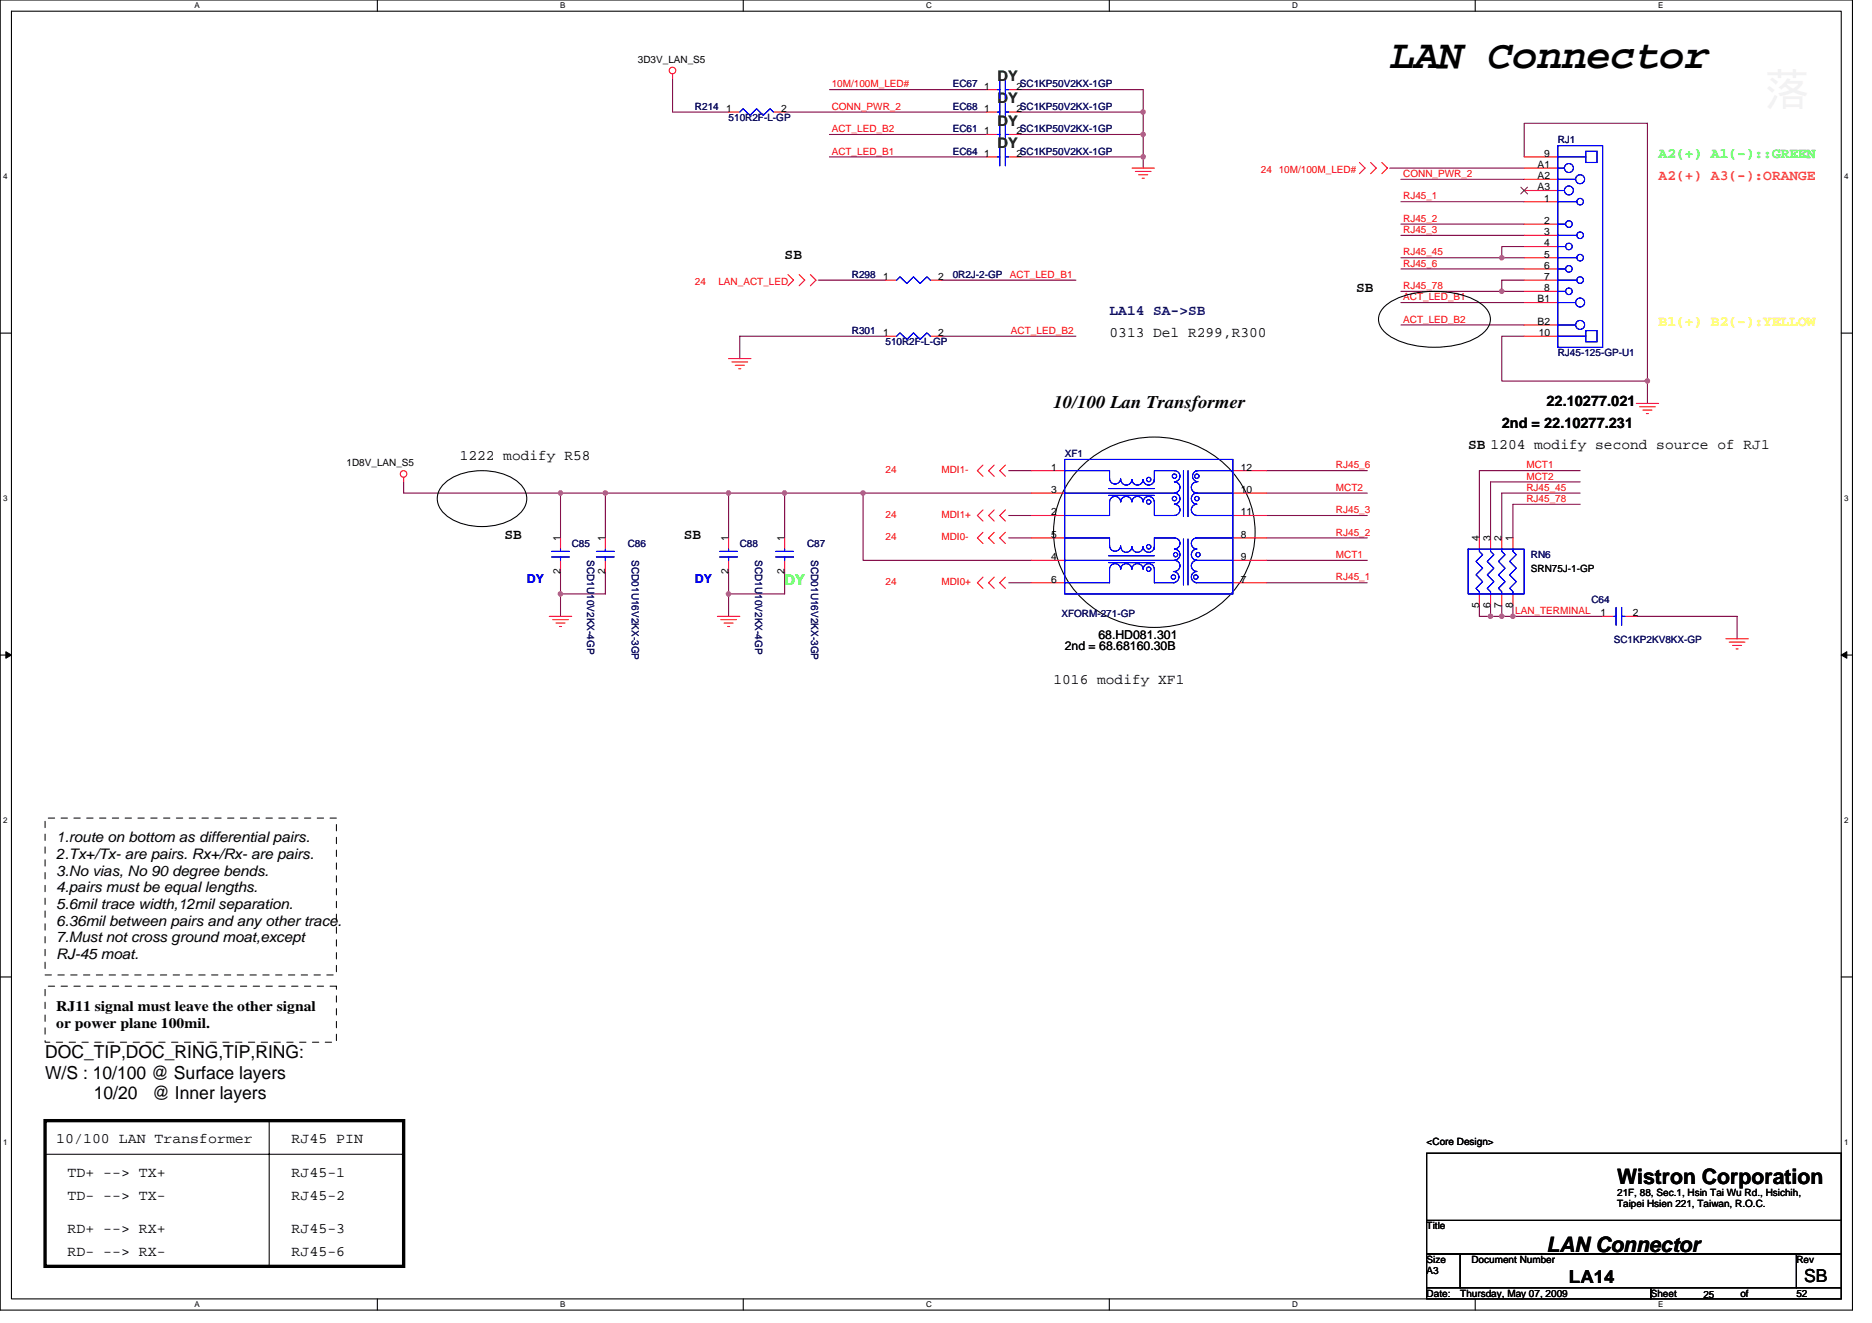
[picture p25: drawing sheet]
<svg xmlns="http://www.w3.org/2000/svg" width="297mm" height="210mm" viewBox="0 0 297 210" stroke-linecap="round" stroke-linejoin="round" font-family="sans-serif">
<defs><g id="words">
<text font-size="6.6" x="220.5" y="10.8">LAN Connector</text>
<g font-size="3.4">
<text x="256.6" y="187.9">Wistron Corporation</text>
<text x="245.4" y="198.7">LAN Connector</text>
</g>
<g font-size="2.8">
<text x="167.2" y="64.8">10/100 Lan Transformer</text>
<text x="7.2" y="167.9">DOC_TIP,DOC_RING,TIP,RING:</text>
<text x="7.2" y="171.2">W/S : 10/100 @ Surface layers</text>
<text x="14.9" y="174.4">10/20</text>
<text x="24.2" y="174.4">@ Inner layers</text>
<text x="249" y="203.6">LA14</text>
<text x="286.3" y="203.5">SB</text>
</g>
<g font-size="2.3" fill="#008000">
<text x="158.3" y="16.4">DY</text>
<text x="158.3" y="12.8">DY</text>
<text x="158.3" y="19.9">DY</text>
<text x="158.3" y="23.5">DY</text>
</g>
<g font-size="2.3" fill="#0f0">
<text x="263.2" y="25">A2(+) A1(-)::GREEN</text>
<text x="124.5" y="92.8">DY</text>
</g>
<text font-size="2.3" fill="#ff8000" x="263.2" y="28.6">A2(+) A3(-):ORANGE</text>
<g font-size="2.3">
<text x="124.5" y="41">SB</text>
<text x="215.2" y="46.4">SB</text>
<text x="176.1" y="53.4">0313 Del R299,R300</text>
<text x="245.4" y="64.4">22.10277.021</text>
<text x="233" y="71.3">SB 1204 modify second source of RJ1</text>
<text x="238.3" y="67.9">2nd = 22.10277.231</text>
<text x="72.9" y="73">1222 modify R58</text>
<text x="80" y="85.5">SB</text>
<text x="108.5" y="85.5">SB</text>
<text x="167.2" y="108.5">1016 modify XF1</text>
<text x="8.9" y="133.6">1.route on bottom as differential pairs.</text>
<text x="8.9" y="136.3">2.Tx+/Tx- are pairs. Rx+/Rx- are pairs.</text>
<text x="8.9" y="138.9">3.No vias, No 90 degree bends.</text>
<text x="8.9" y="141.6">4.pairs must be equal lengths.</text>
<text x="8.9" y="144.2">5.6mil trace width,12mil separation.</text>
<text x="8.9" y="146.9">6.36mil between pairs and any other trace.</text>
<text x="8.9" y="149.5">7.Must not cross ground moat,except</text>
<text x="8.9" y="152.2">RJ-45 moat.</text>
<text x="8.9" y="160.3">RJ11 signal must leave the other signal</text>
<text x="8.9" y="163">or power plane 100mil.</text>
<text x="8.9" y="181.4">10/100 LAN Transformer</text>
<text x="46.3" y="181.4">RJ45 PIN</text>
<text x="10.7" y="186.8">TD+ --&gt; TX+</text>
<text x="10.7" y="190.3">TD- --&gt; TX-</text>
<text x="46.3" y="190.3">RJ45-2</text>
<text x="46.3" y="186.8">RJ45-1</text>
<text x="10.7" y="195.6">RD+ --&gt; RX+</text>
<text x="46.3" y="195.6">RJ45-3</text>
<text x="10.7" y="199.2">RD- --&gt; RX-</text>
<text x="46.3" y="199.2">RJ45-6</text>
</g>
<text font-size="2.3" fill="#000080" x="176.1" y="49.9">LA14 SA-&gt;SB</text>
<text font-size="2.3" fill="#ff0" x="263.2" y="51.7">B1(+) B2(-):YELLOW</text>
<g font-size="1.9" fill="#00f">
<text x="83.6" y="92.5">DY</text>
<text x="110.3" y="92.5">DY</text>
</g>
<g font-size="1.9">
<text x="174.3" y="101.3">68.HD081.301</text>
<text x="168.9" y="103.1">2nd = 68.68160.30B</text>
</g>
<g font-size="1.6">
<text x="101.2" y="9.9">3D3V_LAN_S5</text>
<text x="115.2" y="17.8">1</text>
<text x="124" y="17.8">2</text>
<text x="156.1" y="17.8">1</text>
<text x="156.1" y="14.2">1</text>
<text x="161.3" y="17.8">2SC1KP50V2KX-1GP</text>
<text x="161.3" y="14.2">2SC1KP50V2KX-1GP</text>
<text x="156.1" y="21.3">1</text>
<text x="161.3" y="21.3">2SC1KP50V2KX-1GP</text>
<text x="156.1" y="24.9">1</text>
<text x="161.3" y="24.9">2SC1KP50V2KX-1GP</text>
<text x="244" y="26.6">A1</text>
<text x="244" y="28.4">A2</text>
<text x="245" y="24.9">9</text>
<text x="244" y="30.2">A3</text>
<text x="245" y="32">1</text>
<text x="245" y="35.5">2</text>
<text x="245" y="37.3">3</text>
<text x="245" y="39.1">4</text>
<text x="245" y="40.9">5</text>
<text x="140.1" y="44.4">1</text>
<text x="148.9" y="44.4">2</text>
<text x="244" y="48">B1</text>
<text x="245" y="42.7">6</text>
<text x="245" y="44.4">7</text>
<text x="245" y="46.2">8</text>
<text x="140.1" y="53.3">1</text>
<text x="148.9" y="53.3">2</text>
<text x="244" y="51.5">B2</text>
<text x="244.2" y="53.3">10</text>
<text x="55" y="74">1D8V_LAN_S5</text>
<text x="166.8" y="74.7">1</text>
<text x="196.9" y="74.7">12</text>
<text x="166.8" y="81.8">2</text>
<text x="166.8" y="78.2">3</text>
<text x="196.9" y="78.2">10</text>
<text x="196.9" y="81.8">11</text>
<text x="88.9" y="85.9" transform="rotate(-90 88.9 85.9)">1</text>
<text x="96" y="85.9" transform="rotate(-90 96 85.9)">1</text>
<text x="115.6" y="85.9" transform="rotate(-90 115.6 85.9)">1</text>
<text x="124.5" y="85.9" transform="rotate(-90 124.5 85.9)">1</text>
<text x="166.8" y="88.9">4</text>
<text x="166.8" y="85.3">5</text>
<text x="196.9" y="88.9">9</text>
<text x="196.9" y="85.3">8</text>
<text x="234.7" y="85.9" transform="rotate(-90 234.7 85.9)">4</text>
<text x="236.5" y="85.9" transform="rotate(-90 236.5 85.9)">3</text>
<text x="238.3" y="85.9" transform="rotate(-90 238.3 85.9)">2</text>
<text x="240" y="85.9" transform="rotate(-90 240 85.9)">1</text>
<text x="88.9" y="91.1" transform="rotate(-90 88.9 91.1)">2</text>
<text x="96" y="91.1" transform="rotate(-90 96 91.1)">2</text>
<text x="115.6" y="91.1" transform="rotate(-90 115.6 91.1)">2</text>
<text x="124.5" y="91.1" transform="rotate(-90 124.5 91.1)">2</text>
<text x="166.8" y="92.4">6</text>
<text x="196.9" y="92.4">7</text>
<text x="242.9" y="90.7">SRN75J-1-GP</text>
<text x="234.7" y="96.4" transform="rotate(-90 234.7 96.4)">5</text>
<text x="236.5" y="96.4" transform="rotate(-90 236.5 96.4)">6</text>
<text x="238.3" y="96.4" transform="rotate(-90 238.3 96.4)">7</text>
<text x="240" y="96.4" transform="rotate(-90 240 96.4)">8</text>
<text x="253.9" y="97.8">1</text>
<text x="259.1" y="97.8">2</text>
<text x="226.4" y="181.7">&lt;Core Design&gt;</text>
<text x="256.6" y="189.7">21F, 88, Sec.1, Hsin Tai Wu Rd., Hsichih,</text>
<text x="256.6" y="191.5">Taipei Hsien 221, Taiwan, R.O.C.</text>
<text x="226.4" y="195.1">Title</text>
<text x="226.4" y="200.4">Size</text>
<text x="226.4" y="202.2">A3</text>
<text x="233.5" y="200.4">Document Number</text>
<text x="285" y="200.4">Rev</text>
<text x="226.4" y="205.7">Date:</text>
<text x="231.7" y="205.7">Thursday, May 07, 2009</text>
<text x="261.9" y="205.7">Sheet</text>
<text x="270.3" y="205.9">25</text>
<text x="276.2" y="205.7">of</text>
<text x="285" y="205.7">52</text>
</g>
<g font-size="1.6" fill="#000080">
<text x="110.3" y="17.4">R214</text>
<text x="151.2" y="17.4">EC68</text>
<text x="151.2" y="13.9">EC67</text>
<text x="115.6" y="19.2">510R2F-L-GP</text>
<text x="151.2" y="21">EC61</text>
<text x="247.2" y="22.8">RJ1</text>
<text x="151.2" y="24.5">EC64</text>
<text x="135.2" y="44.1">R298</text>
<text x="151.2" y="44.1">0R2J-2-GP</text>
<text x="135.2" y="53">R301</text>
<text x="140.5" y="54.8">510R2F-L-GP</text>
<text x="247.2" y="56.5">RJ45-125-GP-U1</text>
<text x="168.9" y="72.5">XF1</text>
<text x="90.7" y="86.8">C85</text>
<text x="93.2" y="88.9" transform="rotate(90 93.2 88.9)">SCD1U10V2KX-4GP</text>
<text x="99.6" y="86.8">C86</text>
<text x="100.3" y="88.9" transform="rotate(90 100.3 88.9)">SCD01U16V2KX-3GP</text>
<text x="117.4" y="86.8">C88</text>
<text x="119.8" y="88.9" transform="rotate(90 119.8 88.9)">SCD1U10V2KX-4GP</text>
<text x="128.1" y="86.8">C87</text>
<text x="128.7" y="88.9" transform="rotate(90 128.7 88.9)">SCD01U16V2KX-3GP</text>
<text x="242.9" y="88.5">RN6</text>
<text x="252.5" y="95.7">C64</text>
<text x="168.4" y="98">XFORM-271-GP</text>
<text x="256.1" y="102">SC1KP2KV8KX-GP</text>
</g>
<g font-size="1.6" fill="#f00">
<text x="132" y="17.4">CONN_PWR_2</text>
<text x="132" y="13.9">10M/100M_LED#</text>
<text x="132" y="21">ACT_LED_B2</text>
<text x="132" y="24.5">ACT_LED_B1</text>
<text x="200.1" y="27.4">24</text>
<text x="202.9" y="27.4">10M/100M_LED#</text>
<text x="222.6" y="28.1">CONN_PWR_2</text>
<text x="222.6" y="31.6">RJ45_1</text>
<text x="222.6" y="35.2">RJ45_2</text>
<text x="222.6" y="37">RJ45_3</text>
<text x="222.6" y="40.5">RJ45_45</text>
<text x="110.3" y="45.1">24</text>
<text x="114" y="45.1">LAN_ACT_LED</text>
<text x="160.2" y="44.1">ACT_LED_B1</text>
<text x="222.6" y="42.3">RJ45_6</text>
<text x="222.6" y="45.9">RJ45_78</text>
<text x="222.6" y="47.6">ACT_LED_B1</text>
<text x="160.4" y="53">ACT_LED_B2</text>
<text x="222.6" y="51.2">ACT_LED_B2</text>
<text x="140.5" y="75">24</text>
<text x="149.4" y="75">MDI1-</text>
<text x="212" y="77.9">MCT2</text>
<text x="212" y="74.3">RJ45_6</text>
<text x="242.2" y="74.3">MCT1</text>
<text x="242.2" y="76.1">MCT2</text>
<text x="242.2" y="77.9">RJ45_45</text>
<text x="140.5" y="82.1">24</text>
<text x="149.4" y="82.1">MDI1+</text>
<text x="212" y="81.4">RJ45_3</text>
<text x="242.2" y="79.7">RJ45_78</text>
<text x="140.5" y="85.7">24</text>
<text x="149.4" y="85.7">MDI0-</text>
<text x="212" y="85">RJ45_2</text>
<text x="212" y="88.5">MCT1</text>
<text x="140.5" y="92.8">24</text>
<text x="149.4" y="92.8">MDI0+</text>
<text x="212" y="92.1">RJ45_1</text>
<text x="240.4" y="97.4">LAN_TERMINAL</text>
</g>
<g font-size="1.3">
<text x="30.8" y="1.3">A</text>
<text x="88.9" y="1.3">B</text>
<text x="147" y="1.3">C</text>
<text x="205" y="1.3">D</text>
<text x="263.1" y="1.3">E</text>
<text x=".5" y="28.4">4</text>
<text x="292.6" y="28.4">4</text>
<text x=".5" y="79.5">3</text>
<text x="292.6" y="79.5">3</text>
<text x=".5" y="130.6">2</text>
<text x="292.6" y="130.6">2</text>
<text x=".5" y="181.7">1</text>
<text x="292.6" y="181.7">1</text>
<text x="30.8" y="207.4">A</text>
<text x="88.9" y="207.4">B</text>
<text x="147" y="207.4">C</text>
<text x="205" y="207.4">D</text>
<text x="263.1" y="207.4">E</text>
</g>
</g></defs>
<path d="M0 0h293.9v207.9h-293.9zM1.8 1.8h290.4v204.3h-290.4z" fill="none" stroke="#000" stroke-width=".17"/>
<g fill="#fff">
<path d="M30.8 .2h.9v1.4h-.9z"/>
<path d="M30.8 206.3h.9v1.4h-.9z"/>
</g>
<path d="M59.9 0v1.8M59.9 206.1v1.8" fill="none" stroke="#000" stroke-width=".17"/>
<g fill="#fff">
<path d="M88.9 .2h.8v1.4h-.8z"/>
<path d="M88.9 206.3h.8v1.4h-.8z"/>
</g>
<path d="M117.9 0v1.8M117.9 206.1v1.8" fill="none" stroke="#000" stroke-width=".17"/>
<g fill="#fff">
<path d="M147 .2h.9v1.4h-.9z"/>
<path d="M147 206.3h.9v1.4h-.9z"/>
</g>
<path d="M176 0v1.8M176 206.1v1.8" fill="none" stroke="#000" stroke-width=".17"/>
<g fill="#fff">
<path d="M205 .2h.9v1.4h-.9z"/>
<path d="M205 206.3h.9v1.4h-.9z"/>
</g>
<path d="M234.1 0v1.8M234.1 206.1v1.8" fill="none" stroke="#000" stroke-width=".17"/>
<g fill="#fff">
<path d="M263.1 .2h.8v1.4h-.8z"/>
<path d="M263.1 206.3h.8v1.4h-.8z"/>
<path d="M.5 27.3h.7v1.4h-.7z"/>
<path d="M292.6 27.3h.7v1.4h-.7z"/>
<path d="M.5 78.4h.7v1.4h-.7z"/>
<path d="M292.6 78.4h.7v1.4h-.7z"/>
</g>
<path d="M0 52.9h1.8M292.2 52.9h1.7" fill="none" stroke="#000" stroke-width=".17"/>
<g fill="#fff">
<path d="M.5 129.5h.7v1.4h-.7z"/>
<path d="M292.6 129.5h.7v1.4h-.7z"/>
</g>
<path d="M0 103.9h1.8M292.2 103.9h1.7" fill="none" stroke="#000" stroke-width=".17"/>
<path d="M.9 103.4l.9 .5-.9 .5zM292.2 103.9l.8-.5v1z" fill="#000" stroke="#000" stroke-width=".16"/>
<g fill="#fff">
<path d="M.5 180.5h.7v1.4h-.7z"/>
<path d="M292.6 180.5h.7v1.4h-.7z"/>
</g>
<g fill="none" stroke="#000" stroke-width=".17">
<path d="M219.6 48.8a11.5 11.5 0 0 1 8-2.6 11.6 11.6 0 0 1 8.1 2.6 2.53 2.53 0 0 1 0 3.7 11.5 11.5 0 0 1-8.1 2.6 11.5 11.5 0 0 1-8-2.6 2.54 2.54 0 0 1 0-3.7zM70.7 76.5a10 10 0 0 1 11.5 0 3.2 3.2 0 0 1 0 5.2 9.9 9.9 0 0 1-11.5 0 3.2 3.2 0 0 1 0-5.2zM171.9 73.8a16.5 16.5 0 0 1 26 4.8 14.8 14.8 0 0 1-8.5 19.8 16.3 16.3 0 0 1-21.5-9.5 14.5 14.5 0 0 1 4-15.1zM0 155h1.8M292.2 155h1.7M42.7 177.8v23.1M7.2 183.1h56.8M226.4 199h5.3v5.3h-5.3zM226.4 183h65.8v10.6h-65.8zM226.4 193.6h65.8v5.4h-65.8zM231.7 199h53.3v5.3h-53.3zM285 199h7.2v5.3h-7.2z"/>
<path d="M226.4 204.3h35.5v1.8h-35.5zM261.9 204.3h30.3v1.8h-30.3z"/>
</g>
<g fill="none" stroke="#800040" stroke-width=".17">
<path d="M106.7 12.4v5.4h8.9M124.5 17.8h32M131.6 14.2h24.9M161.8 17.8h19.6M161.8 14.2h19.6v12.5M131.6 24.9h24.9M131.6 21.3h24.9M161.8 24.9h19.6M161.8 21.3h19.6M220.5 26.7h21.3M222.3 28.4h19.5M222.3 37.3h19.5"/>
<path d="M222.3 32h19.5M222.3 35.6h19.5M241.8 39.1h-3.5v1.8h-16M241.8 24.9v-5.3h19.6v44.4M129.8 44.4h10.7M140.5 53.3h-23.1v3.6M149.4 53.3h21.3M149.4 44.4h21.3M222.3 48h19.5M222.3 42.7h19.5M222.3 51.6h19.5M238.3 40.9h3.5"/>
<path d="M241.8 53.3h-3.5v7.2h23.1M241.8 44.4h-3.5v1.8M241.8 46.2h-19.5M64 76.5v1.7h99.6M88.9 78.2v7.1M96.1 78.2v7.1M115.6 78.2v7.1M124.5 78.2v7.1M136.9 78.2v10.7h26.7M160.1 74.7h3.5M201 74.7h16M201 78.2h16"/>
<path d="M250.7 74.7h-16v10.6M250.7 76.5h-14.2v8.8M250.7 78.2h-12.4v7.1M88.9 90.7v7.1M96.1 90.7v3.5h-7.2M115.6 90.7v7.1M124.5 90.7v3.5h-8.9M160.1 85.3h3.5M160.1 92.5h3.5M160.1 81.8h3.5M201 85.3h16M201 81.8h16"/>
<path d="M201 88.9h16M201 92.5h16M234.7 96v1.8h19.6M236.5 96v1.8M238.3 96v1.8M240.1 96v1.8M250.7 80h-10.6v5.3M259.6 97.8h16v3.5"/>
</g>
<g fill="#f0f" stroke="#f0f" stroke-width=".17">
<circle cx="236.5" cy="97.8" r=".35"/>
<circle cx="238.3" cy="97.8" r=".35"/>
<circle cx="240.1" cy="97.8" r=".35"/>
<circle cx="88.9" cy="78.2" r=".35"/>
<circle cx="115.6" cy="94.2" r=".35"/>
<circle cx="96" cy="78.2" r=".35"/>
<circle cx="124.5" cy="78.2" r=".35"/>
<circle cx="115.6" cy="78.2" r=".35"/>
<circle cx="88.9" cy="94.2" r=".35"/>
<circle cx="136.9" cy="78.2" r=".35"/>
<circle cx="181.4" cy="24.9" r=".35"/>
<circle cx="181.4" cy="17.8" r=".35"/>
<circle cx="181.4" cy="21.3" r=".35"/>
<circle cx="261.4" cy="60.4" r=".35"/>
<circle cx="238.3" cy="40.9" r=".35"/>
<circle cx="238.3" cy="46.2" r=".35"/>
</g>
<g fill="none" stroke="#f00" stroke-width=".17">
<path d="M106.7 11.7v.7M115.6 17.8h1.8M122.7 17.8h1.8M156.5 17.8h1.8M156.5 14.2h1.8M160.1 17.8h1.7M160.1 14.2h1.7M156.5 24.9h1.8M156.5 21.3h1.8M160.1 24.9h1.7M160.1 21.3h1.7M179.6 26.7h3.6"/>
<path d="M180.1 27.2h2.5M180.7 27.7h1.4M181.2 28.3h.4M215.7 25.8l.9 .9-.9 .9M217.5 25.8l.9 .9-.9 .9M219.3 25.8l.9 .9-.9 .9M241.8 26.7h5.4M241.8 28.4h5.4M241.8 30.2h5.4M241.8 32h5.4M241.8 35.6h5.4M241.8 37.3h5.4"/>
<path d="M241.8 39.1h5.4M241.8 24.9h5.4M115.6 56.9h3.6M116.1 57.4h2.5M116.7 58h1.4M117.2 58.5h.4M125 43.6l.9 .8-.9 .9M126.8 43.6l.9 .8-.9 .9M128.6 43.6l.9 .8-.9 .9M140.5 53.3h1.8M140.5 44.4h1.8M147.6 53.3h1.8"/>
<path d="M147.6 44.4h1.8M241.8 53.3h5.4M241.8 40.9h5.4M241.8 42.7h5.4M241.8 44.4h5.4M241.8 46.2h5.4M241.8 48h5.4M241.8 51.6h5.4M64 75.7v.8M156 73.8l-.9 .9 .9 .9M157.8 73.8l-.9 .9 .9 .9M159.5 73.8l-.9 .9 .9 .9"/>
<path d="M163.6 74.7h5.3M163.6 78.2h5.3M195.6 74.7h5.4M195.6 78.2h5.4M259.6 64h3.6M260.2 64.5h2.5M260.7 65.1h1.4M261.2 65.6h.4M87.2 97.8h3.5M87.7 98.3h2.5M88.2 98.8h1.5M88.8 99.4h.3"/>
<path d="M88.9 85.3v1.8M88.9 88.9v1.8M96.1 85.3v1.8M96.1 88.9v1.8M113.8 97.8h3.6M114.4 98.3h2.5M114.9 98.8h1.4M115.4 99.4h.4M115.6 85.3v1.8M115.6 88.9v1.8M124.5 85.3v1.8M124.5 88.9v1.8"/>
<path d="M156 84.5l-.9 .8 .9 .9M156 80.9l-.9 .9 .9 .9M156 91.6l-.9 .9 .9 .8M157.8 80.9l-.9 .9 .9 .9M157.8 84.5l-.9 .8 .9 .9M157.8 91.6l-.9 .9 .9 .8M159.5 80.9l-.9 .9 .9 .9M159.5 84.5l-.9 .8 .9 .9M159.5 91.6l-.9 .9 .9 .8M163.6 81.8h5.3M163.6 88.9h5.3M163.6 92.5h5.3"/>
<path d="M163.6 85.3h5.3M195.6 81.8h5.4M195.6 88.9h5.4M195.6 92.5h5.4M195.6 85.3h5.4M234.7 85.3v1.8M234.7 94.2v1.8M236.5 85.3v1.8M236.5 94.2v1.8M238.3 85.3v1.8M238.3 94.2v1.8M240.1 85.3v1.8"/>
<path d="M240.1 94.2v1.8M254.3 97.8h1.8M257.8 97.8h1.8M273.9 101.3h3.5M274.4 101.9h2.5M274.9 102.4h1.4M275.5 103h.3"/>
<circle cx="106.7" cy="11.2" r=".52"/>
<circle cx="64" cy="75.2" r=".52"/>
</g>
<path d="M7.2 177.8h56.8v23.1h-56.8z" fill="none" stroke="#000" stroke-width=".53"/>
<path d="M7.2 129.8h46.2v24.9h-46.2zM7.2 156.5h46.2v8.9h-46.2z" fill="none" stroke="#000" stroke-width=".16" stroke-dasharray="1 1 1 1 1 1 1 1"/>
<g fill="none" stroke="#00f" stroke-width=".17">
<path d="M117.4 17.8l.5-.5 1.1 1 1.1-1 1 1 1.1-1 .5 .5M158.3 17.8h.3M158.3 14.2h.3M158.6 12.8v2.8M158.6 16.4v2.8M158.6 19.9v2.9M159.5 17.8h.6M159.5 12.8v2.8M159.5 16.4v2.8M159.5 19.9v2.9M159.5 14.2h.6M158.3 24.9h.3"/>
<path d="M158.3 21.3h.3M158.6 23.5v2.8M159.5 24.9h.6M159.5 23.5v2.8M159.5 21.3h.6M247.2 23.1h7.1v32h-7.1zM247.2 26.7h1M247.2 32h3M247.2 37.3h3M247.2 28.4h2.8M247.2 30.2h1M247.2 35.6h1.2"/>
<path d="M247.2 39.1h1.2M247.2 24.9h4.4M251.6 24h1.8v1.8h-1.8zM142.3 53.3l.5-.5 1.1 1.1 1-1.1 1.1 1.1 1.1-1.1 .5 .5M142.3 44.4l.5-.5 1.1 1.1 1-1.1 1.1 1.1 1.1-1.1 .5 .5M247.2 40.9h3M247.2 44.5h3M247.2 48h2.8M247.2 51.6h2.8M247.2 42.7h1.2M247.2 46.2h1.2M247.2 53.3h4.4"/>
<path d="M251.6 52.5h1.8v1.7h-1.8zM168.9 72.9h26.7v21.3h-26.7zM168.9 74.7h7.2v1.4M168.9 78.2h17.3M175.9 78.6h7.3M175.9 77.5h7.3M176.1 79.6a.89 .89 0 0 1 .8-.8 .89 .89 0 0 1 .9 .8 .88 .88 0 0 1 .9-.8 .88 .88 0 0 1 .9 .8M176.1 75.9a.88 .88 0 0 0 .8 .9 .88 .88 0 0 0 .9-.9M176.1 79.7v2.1h-7.2M177.8 76.1a.88 .88 0 0 0 .9 .9 .88 .88 0 0 0 .9-.9M179.6 79.6a.88 .88 0 0 1 .9-.8 .88 .88 0 0 1 .9 .8M179.6 76.1a.88 .88 0 0 0 .9 .9 .88 .88 0 0 0 .9-.9"/>
<path d="M181.4 76.1a.88 .88 0 0 0 .9 .9 .88 .88 0 0 0 .9-.9M181.4 79.6a.88 .88 0 0 1 .9-.8 .88 .88 0 0 1 .9 .8M183.2 76.5v-1.8h3.1a.89 .89 0 0 1 .9 .9 .89 .89 0 0 1-.9 .9 .88 .88 0 0 1 .9 .8 .88 .88 0 0 1-.9 .9 .89 .89 0 0 1 .9 .9 .89 .89 0 0 1-.9 .9M183.2 79.7v2.1h3.2M187.8 74.7v7.3M188.5 74.7v7.3M189.8 74.7h5.8M189.8 78.2h5.8M189.9 76.5a.88 .88 0 0 0-.9 .8 .88 .88 0 0 0 .9 .9 .89 .89 0 0 0-.9 .9 .89 .89 0 0 0 .9 .9M190.1 74.7a.88 .88 0 0 0-.9 .9 .88 .88 0 0 0 .9 .8M87.5 87.5h2.9M87.5 88.4h2.9"/>
<path d="M88.9 87.1v.4M88.9 88.4v.5M94.6 87.5h2.9M94.6 88.4h2.9M96.1 87.1v.4M96.1 88.4v.5M114.2 87.5h2.8M114.2 88.4h2.8M115.6 87.1v.4M115.6 88.4v.5M123.1 87.5h2.8M123.1 88.4h2.8"/>
<path d="M124.5 87.1v.4M124.5 88.4v.5M168.9 88.9h.1M168.9 85.3h7.2v1.5M168.9 88.9h17.3M175.9 88.2h7.3M175.9 89.3h7.3M176.1 90.3a.89 .89 0 0 1 .8-.9 .89 .89 0 0 1 .9 .9 .88 .88 0 0 1 .9-.9 .88 .88 0 0 1 .9 .9M176.1 86.6a.88 .88 0 0 0 .8 .9 .88 .88 0 0 0 .9-.9M176.1 90.3v2.2h-7.2M177.8 86.7a.88 .88 0 0 0 .9 .9 .88 .88 0 0 0 .9-.9M179.6 86.7a.88 .88 0 0 0 .9 .9 .88 .88 0 0 0 .9-.9"/>
<path d="M179.6 90.3a.88 .88 0 0 1 .9-.9 .88 .88 0 0 1 .9 .9M181.4 90.3a.88 .88 0 0 1 .9-.9 .88 .88 0 0 1 .9 .9M181.4 86.7a.88 .88 0 0 0 .9 .9 .88 .88 0 0 0 .9-.9M183.2 87.1v-1.8h3.1a.89 .89 0 0 1 .9 .9 .89 .89 0 0 1-.9 .9 .88 .88 0 0 1 .9 .9 .88 .88 0 0 1-.9 .9 .89 .89 0 0 1 .9 .9 .89 .89 0 0 1-.9 .9M183.2 90.3v2.2h3.2M186.2 90.7a.88 .88 0 0 1 .9 .9 .88 .88 0 0 1-.9 .8M186.3 80a.88 .88 0 0 1 .9 .9 .88 .88 0 0 1-.9 .9M187.8 85.5v7.3M188.5 85.5v7.3M189.8 92.5h5.8M189.8 85.3h5.8M189.8 81.8h5.8"/>
<path d="M189.8 88.9h5.8M189.9 80a.88 .88 0 0 0-.9 .9 .88 .88 0 0 0 .9 .9M189.9 85.3a.89 .89 0 0 0-.9 .9 .89 .89 0 0 0 .9 .9 .89 .89 0 0 0-.9 .9 .89 .89 0 0 0 .9 .9 .88 .88 0 0 0-.9 .9 .88 .88 0 0 0 .9 .9M189.9 90.7a.88 .88 0 0 0-.9 .9 .88 .88 0 0 0 .9 .8M233 87.1h8.8v7.1h-8.8zM234.7 87.1v.4l.6 .5-1.1 1.1 1.1 1-1.1 1.1 1.1 1.1-1.1 1 .5 .6v.3M236.5 87.1v.4l.5 .5-1 1.1 1 1-1 1.1 1 1.1-1 1 .5 .6v.3M238.3 87.1v.4l.5 .5-1 1.1 1 1-1 1.1 1 1.1-1 1 .5 .6v.3M240.1 87.1v.4l.5 .5-1.1 1.1 1.1 1-1.1 1.1 1.1 1.1-1.1 1 .6 .6v.3M256.1 97.8h.3M256.4 96.4v2.8M257.3 97.8h.5"/>
<path d="M257.3 96.4v2.8"/>
<circle cx="248.9" cy="35.5" r=".52"/>
<circle cx="248.9" cy="39.1" r=".52"/>
<circle cx="248.9" cy="26.7" r=".71"/>
<circle cx="248.9" cy="30.2" r=".71"/>
<circle cx="250.7" cy="37.3" r=".52"/>
<circle cx="250.7" cy="32" r=".52"/>
<circle cx="250.7" cy="28.4" r=".71"/>
<circle cx="248.9" cy="42.7" r=".52"/>
<circle cx="248.9" cy="46.2" r=".52"/>
<circle cx="250.7" cy="44.4" r=".52"/>
<circle cx="250.7" cy="40.9" r=".52"/>
<circle cx="250.7" cy="48" r=".71"/>
<circle cx="250.7" cy="51.6" r=".71"/>
<circle cx="182.3" cy="76.1" r=".35"/>
<circle cx="182.3" cy="79.6" r=".35"/>
<circle cx="186.4" cy="75.6" r=".35"/>
<circle cx="186.4" cy="79.1" r=".35"/>
<circle cx="189.9" cy="75.6" r=".35"/>
<circle cx="189.9" cy="79.1" r=".35"/>
<circle cx="182.3" cy="90.3" r=".35"/>
<circle cx="182.3" cy="86.7" r=".35"/>
<circle cx="186.2" cy="91.6" r=".35"/>
<circle cx="186.5" cy="88" r=".34"/>
<circle cx="189.7" cy="91.6" r=".35"/>
<circle cx="190.1" cy="88" r=".34"/>
</g>
<path d="M241.3 29.7l1.1 1.1M242.4 29.7l-1.1 1.1" fill="none" stroke="#804000" stroke-width=".16"/>
<use href="#words"/>
</svg>
